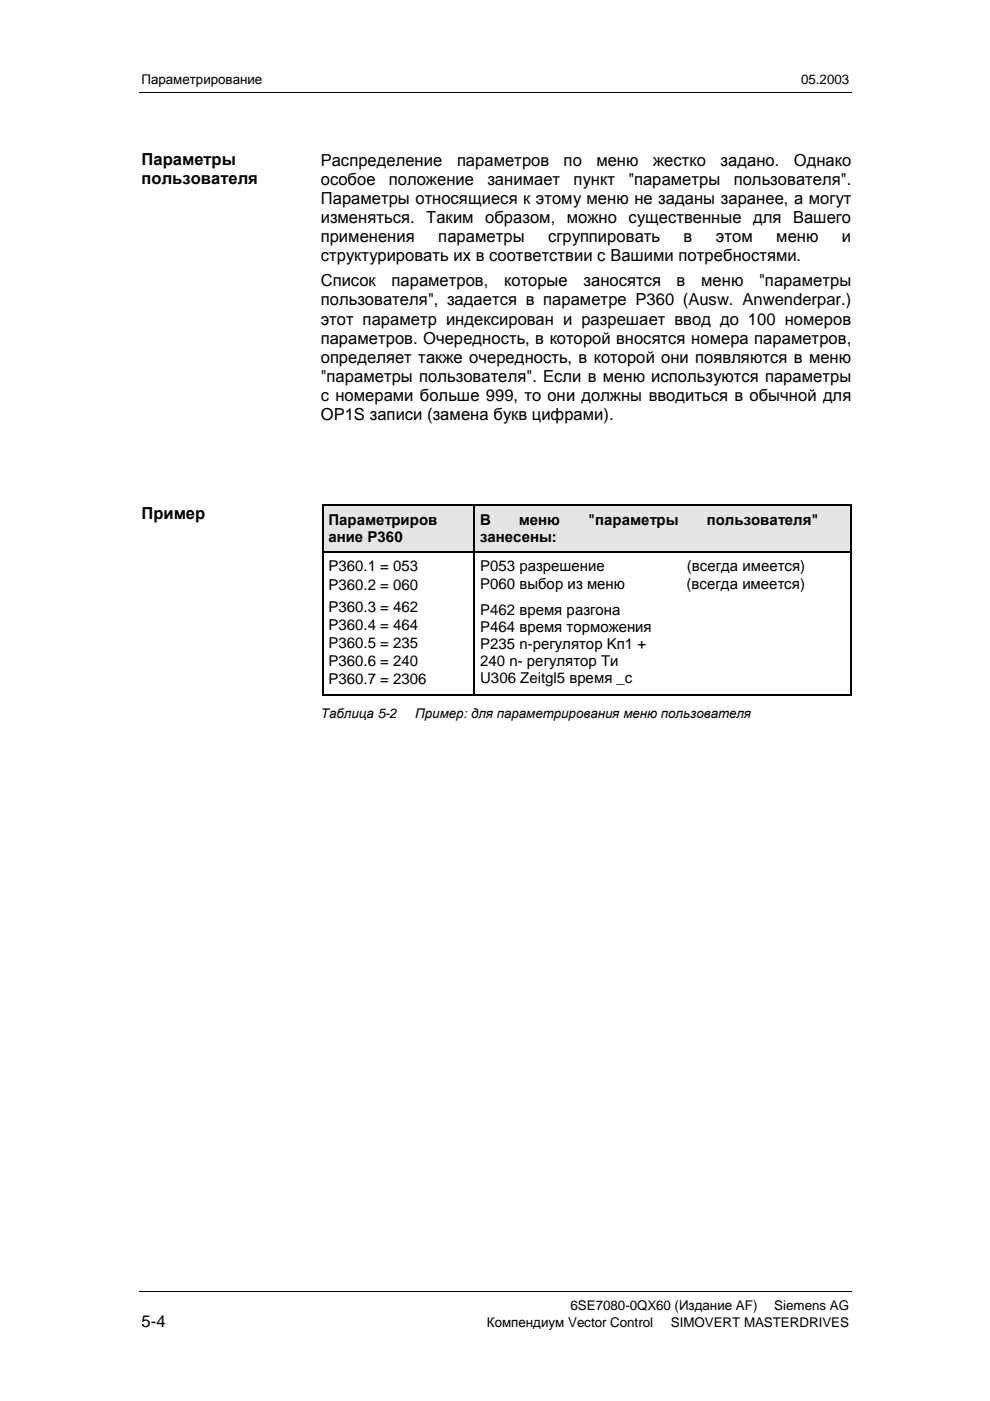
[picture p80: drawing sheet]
<svg xmlns="http://www.w3.org/2000/svg" width="210mm" height="297mm" viewBox="0 0 210 297" stroke-linecap="round" stroke-linejoin="round" font-family="sans-serif">
<defs><g id="words">
<g font-size="3.5">
<text x="30" y="35">Параметры</text>
<text x="68" y="35.2">Распределение</text>
<text x="96.9" y="35.2">параметров</text>
<text x="119.5" y="35.2">по</text>
<text x="126.4" y="35.2">меню</text>
<text x="138.5" y="35.2">жестко</text>
<text x="152.8" y="35.2">задано.</text>
<text x="168.3" y="35.2">Однако</text>
<text x="30" y="39">пользователя</text>
<text x="68" y="39.2">особое</text>
<text x="82.4" y="39.2">положение</text>
<text x="103.3" y="39.2">занимает</text>
<text x="121.6" y="39.2">пункт</text>
<text x="133.2" y="39.2">&quot;параметры</text>
<text x="155.6" y="39.2">пользователя&quot;.</text>
<text x="68" y="43.3">Параметры относящиеся к этому меню не заданы заранее, а могут</text>
<text x="68" y="47.3">изменяться. Таким</text>
<text x="102.9" y="47.3">образом, можно существенные для</text>
<text x="168.1" y="47.3">Вашего</text>
<text x="68" y="51.4">применения</text>
<text x="92.9" y="51.4">параметры</text>
<text x="116.2" y="51.4">сгруппировать</text>
<text x="144.9" y="51.4">в</text>
<text x="151.8" y="51.4">этом</text>
<text x="164.6" y="51.4">меню</text>
<text x="178.5" y="51.4">и</text>
<text x="68" y="55.4">структурировать их в соответствии с Вашими потребностями.</text>
<text x="68" y="60.7">Список</text>
<text x="68" y="64.8">пользователя&quot;, задается в параметре P360 (Ausw. Anwenderpar.)</text>
<text x="83" y="60.7">параметров,</text>
<text x="106.9" y="60.7">которые</text>
<text x="123.7" y="60.7">заносятся</text>
<text x="143.5" y="60.7">в</text>
<text x="148.7" y="60.7">меню</text>
<text x="161" y="60.7">&quot;параметры</text>
<text x="68" y="68.8">этот параметр индексирован и разрешает ввод до 100 номеров</text>
<text x="68" y="72.9">параметров. Очередность, в которой вносятся номера параметров,</text>
<text x="68" y="76.9">определяет также очередность, в которой они появляются в меню</text>
<text x="68" y="81">&quot;параметры пользователя&quot;. Если в меню используются параметры</text>
<text x="68" y="85">с номерами больше 999, то они должны вводиться в обычной для</text>
<text x="68" y="89.1">OP1S записи (замена букв цифрами).</text>
<text x="30" y="110.1">Пример</text>
<text x="30" y="281.4">5-4</text>
</g>
<g font-size="3.2">
<text x="69.6" y="111.2">Параметриров</text>
<text x="101.8" y="111.2">В</text>
<text x="110" y="111.2">меню</text>
<text x="124.7" y="111.2">&quot;параметры</text>
<text x="149.9" y="111.2">пользователя&quot;</text>
<text x="69.6" y="115">ание P360</text>
<text x="101.8" y="114.9">занесены:</text>
<text x="69.6" y="121.1">P360.1 = 053</text>
<text x="69.6" y="125">P360.2 = 060</text>
<text x="101.8" y="121.1">P053 разрешение</text>
<text x="101.8" y="125">P060 выбор из меню</text>
<text x="145.6" y="125">(всегда имеется)</text>
<text x="145.6" y="121.1">(всегда имеется)</text>
<text x="69.6" y="129.7">P360.3 = 462</text>
<text x="101.8" y="130.3">P462 время разгона</text>
<text x="69.6" y="133.5">P360.4 = 464</text>
<text x="69.6" y="137.3">P360.5 = 235</text>
<text x="101.8" y="137.6">P235 n-регулятор Kп1 +</text>
<text x="101.8" y="133.9">P464 время торможения</text>
<text x="69.6" y="141.2">P360.6 = 240</text>
<text x="101.8" y="141.3">240 n- регулятор Tи</text>
<text x="69.6" y="145">P360.7 = 2306</text>
<text x="101.8" y="144.9">U306 Zeitgl5 время _с</text>
</g>
<g font-size="2.8">
<text x="30" y="17.8">Параметрирование</text>
<text x="169.8" y="17.8">05.2003</text>
<text x="68" y="152.2">Таблица 5-2</text>
<text x="88" y="152.2">Пример: для параметрирования меню пользователя</text>
<text x="103.3" y="281.3">Компендиум Vector Control</text>
<text x="120.9" y="277.7">6SE7080-0QX60 (Издание AF)</text>
<text x="142.2" y="281.3">SIMOVERT MASTERDRIVES</text>
<text x="164.2" y="277.7">Siemens AG</text>
</g>
</g></defs>
<path d="M29.5 19.7h151M29.5 273.8h151" fill="none" stroke="#000" stroke-width=".21"/>
<g fill="#e5e5e5">
<path d="M68.5 107.1h31.9v4.9h-31.9z"/>
<path d="M68.5 112h31.9v5h-31.9z"/>
</g>
<path d="M68.5 117h31.9" fill="none" stroke="#e5e5e5" stroke-width=".21"/>
<g fill="#e5e5e5">
<path d="M100.7 107.1h79.6v6h-79.6z"/>
<path d="M100.7 113.1h79.6v3.9h-79.6z"/>
</g>
<path d="M68.3 106.8h.2v.3h-.2zM68.3 117h.2v.2h-.2zM100.4 106.8h.3v.3h-.3zM100.4 117h.3v.2h-.3zM180.3 106.8h.2v.3h-.2zM180.3 117h.2v.2h-.2zM68.3 147.2h.2v.3h-.2zM100.4 147.2h.3v.3h-.3zM180.3 147.2h.2v.3h-.2z" fill="#000"/>
<path d="M68.4 107.1v9.9M68.4 117.2v30M68.5 107h31.9M68.5 117.1h31.9M100.6 107.1v9.9M100.6 117.2v30M100.7 107h79.6M100.7 117.1h79.6M180.4 107.1v9.9M180.4 117.2v30M68.5 147.4h31.9M100.7 147.4h79.6" fill="none" stroke="#000" stroke-width=".25"/>
<use href="#words"/>
</svg>
